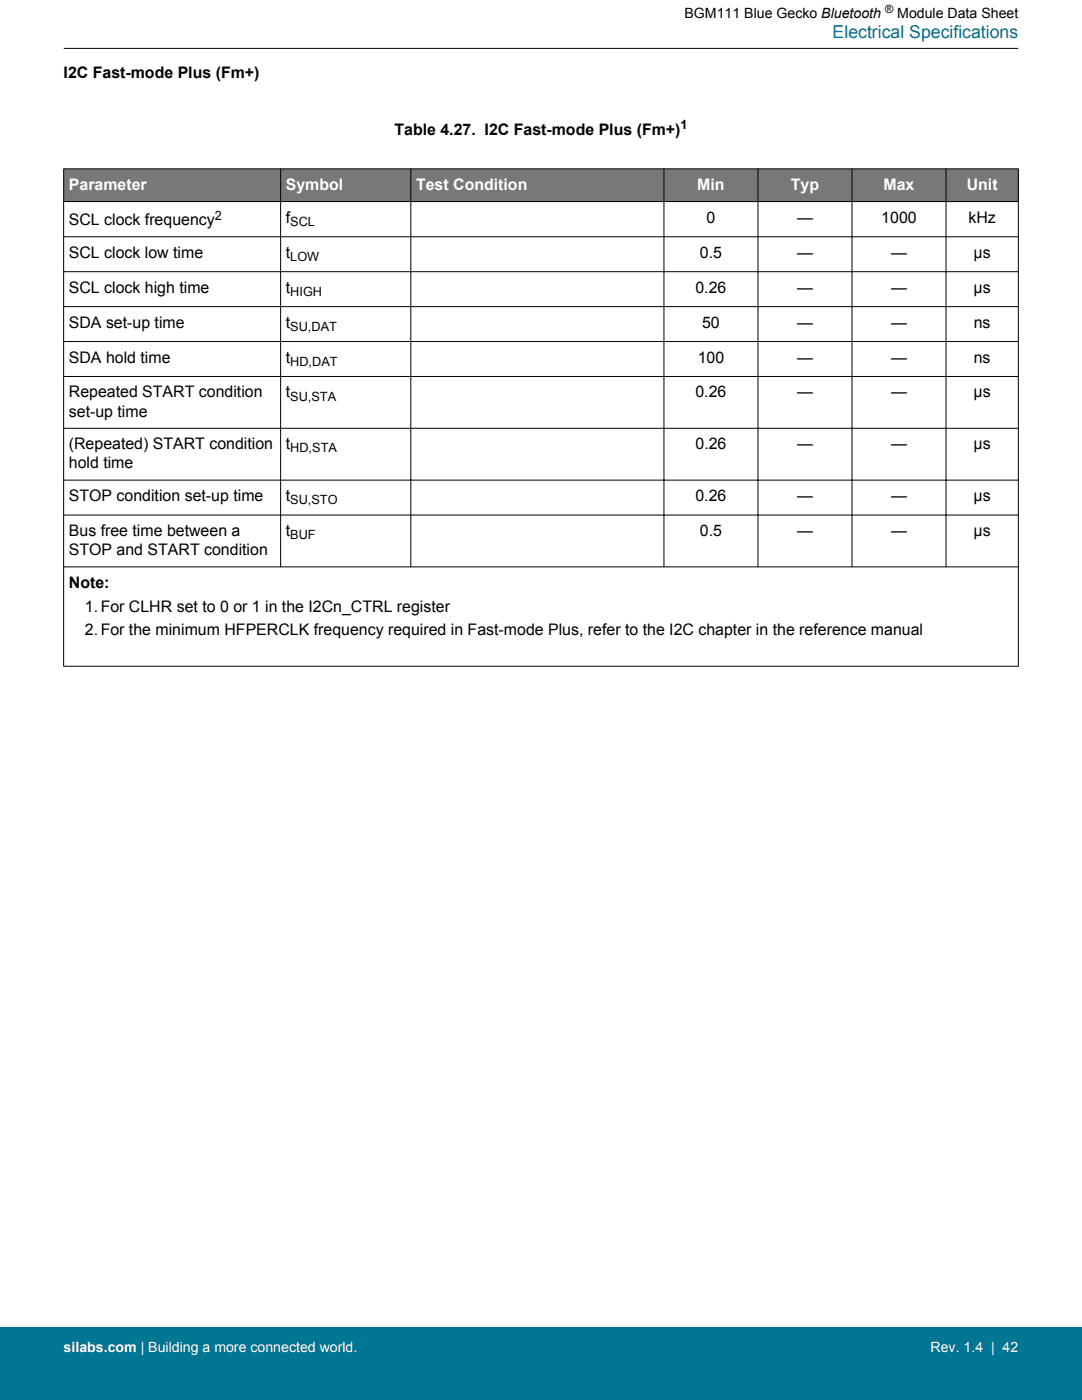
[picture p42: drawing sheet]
<svg xmlns="http://www.w3.org/2000/svg" width="216mm" height="279mm" viewBox="0 0 216 279" stroke-linecap="round" stroke-linejoin="round" font-family="sans-serif">
<defs><g id="words">
<text font-size="3.5" fill="#007695" x="166.1" y="7.5">Electrical Specifications</text>
<g font-size="3.2">
<text x="12.7" y="15.5">I2C Fast-mode Plus (Fm+)</text>
<text x="78.7" y="26.9">Table 4.27. I2C Fast-mode Plus (Fm+)</text>
<text x="13.7" y="44.9">SCL clock frequency</text>
<text x="57" y="44.4">f</text>
<text x="141" y="44.4">0</text>
<text x="159" y="44.4">—</text>
<text x="175.9" y="44.4">1000</text>
<text x="193.2" y="44.4">kHz</text>
<text x="13.7" y="51.4">SCL clock low time</text>
<text x="57" y="51.4">t</text>
<text x="139.7" y="51.4">0.5</text>
<text x="159" y="51.4">—</text>
<text x="177.8" y="51.4">—</text>
<text x="194.3" y="51.4">μs</text>
<text x="13.7" y="58.4">SCL clock high time</text>
<text x="57" y="58.4">t</text>
<text x="138.8" y="58.4">0.26</text>
<text x="159" y="58.4">—</text>
<text x="177.8" y="58.4">—</text>
<text x="194.3" y="58.4">μs</text>
<text x="13.7" y="65.4">SDA set-up time</text>
<text x="57" y="65.4">t</text>
<text x="140.1" y="65.4">50</text>
<text x="159" y="65.4">—</text>
<text x="177.8" y="65.4">—</text>
<text x="194.3" y="65.4">ns</text>
<text x="13.7" y="72.3">SDA hold time</text>
<text x="57" y="72.3">t</text>
<text x="139.2" y="72.3">100</text>
<text x="159" y="72.3">—</text>
<text x="177.8" y="72.3">—</text>
<text x="194.3" y="72.3">ns</text>
<text x="13.7" y="79.3">Repeated START condition</text>
<text x="13.7" y="83.1">set-up time</text>
<text x="57" y="79.3">t</text>
<text x="138.8" y="79.3">0.26</text>
<text x="159" y="79.3">—</text>
<text x="177.8" y="79.3">—</text>
<text x="194.3" y="79.3">μs</text>
<text x="13.7" y="89.7">(Repeated) START condition</text>
<text x="57" y="89.7">t</text>
<text x="138.8" y="89.7">0.26</text>
<text x="159" y="89.7">—</text>
<text x="177.8" y="89.7">—</text>
<text x="194.3" y="89.7">μs</text>
<text x="13.7" y="93.5">hold time</text>
<text x="13.7" y="100">STOP condition set-up time</text>
<text x="57" y="100">t</text>
<text x="138.8" y="100">0.26</text>
<text x="159" y="100">—</text>
<text x="177.8" y="100">—</text>
<text x="194.3" y="100">μs</text>
<text x="13.7" y="107">Bus free time between a</text>
<text x="57" y="107">t</text>
<text x="139.7" y="107">0.5</text>
<text x="159" y="107">—</text>
<text x="177.8" y="107">—</text>
<text x="194.3" y="107">μs</text>
<text x="13.7" y="110.8">STOP and START condition</text>
<text x="13.7" y="117.3">Note:</text>
<text x="16.9" y="122.1">1.For CLHR set to 0 or 1 in the I2Cn_CTRL register</text>
<text x="16.9" y="126.8">2.For the minimum HFPERCLK frequency required in Fast-mode Plus, refer to the I2C chapter in the reference manual</text>
</g>
<g font-size="3.2" fill="#fff">
<text x="13.7" y="37.9">Parameter</text>
<text x="57" y="37.9">Symbol</text>
<text x="83" y="37.9">Test Condition</text>
<text x="139.1" y="37.9">Min</text>
<text x="157.8" y="37.9">Typ</text>
<text x="176.3" y="37.9">Max</text>
<text x="192.9" y="37.9">Unit</text>
</g>
<g font-size="2.8">
<text x="136.6" y="3.5">BGM111 Blue Gecko Bluetooth</text>
<text x="179" y="3.5">Module Data Sheet</text>
</g>
<g font-size="2.8" fill="#fff">
<text x="12.7" y="269.9">silabs.com | Building a more connected world.</text>
<text x="185.7" y="269.9">Rev. 1.4 | 42</text>
</g>
<g font-size="2.5">
<text x="135.8" y="25.8">1</text>
<text x="42.9" y="43.8">2</text>
<text x="57.9" y="45">SCL</text>
<text x="57.9" y="52.1">LOW</text>
<text x="57.9" y="59">HIGH</text>
<text x="57.9" y="66">SU,DAT</text>
<text x="57.9" y="73">HD,DAT</text>
<text x="57.9" y="79.9">SU,STA</text>
<text x="57.9" y="90.3">HD,STA</text>
<text x="57.9" y="100.6">SU,STO</text>
<text x="57.9" y="107.6">BUF</text>
</g>
<text font-size="2.3" x="176.6" y="2.6">®</text>
</g></defs>
<g fill="#797777">
<path d="M12.7 33.7h190.5v6.5h-190.5z" fill-rule="evenodd"/>
<path d="M12.7 33.7h190.5v6.5h-190.5z" fill-rule="evenodd"/>
</g>
<g fill="none" stroke="#000" stroke-width=".2">
<path d="M12.7 9.7h190.5M12.7 33.7h190.5M12.7 33.6v99.4M56 33.6v79.6M82 33.6v79.6M132.5 33.6v79.6M151.2 33.6v79.6M170 33.6v79.6M188.8 33.6v79.6M203.2 33.6v99.4M12.7 40.2h190.5M12.7 47.3h190.5"/>
<path d="M12.7 54.2h190.5M12.7 61.2h190.5M12.7 68.2h190.5M12.7 75.1h190.5M12.7 85.5h190.5M12.7 95.8h190.5M12.7 102.8h190.5M12.7 113.1h190.5M12.7 133h190.5"/>
</g>
<path d="M0 264.9h215.9v14.5h-215.9z" fill="#007695"/>
<use href="#words"/>
</svg>
